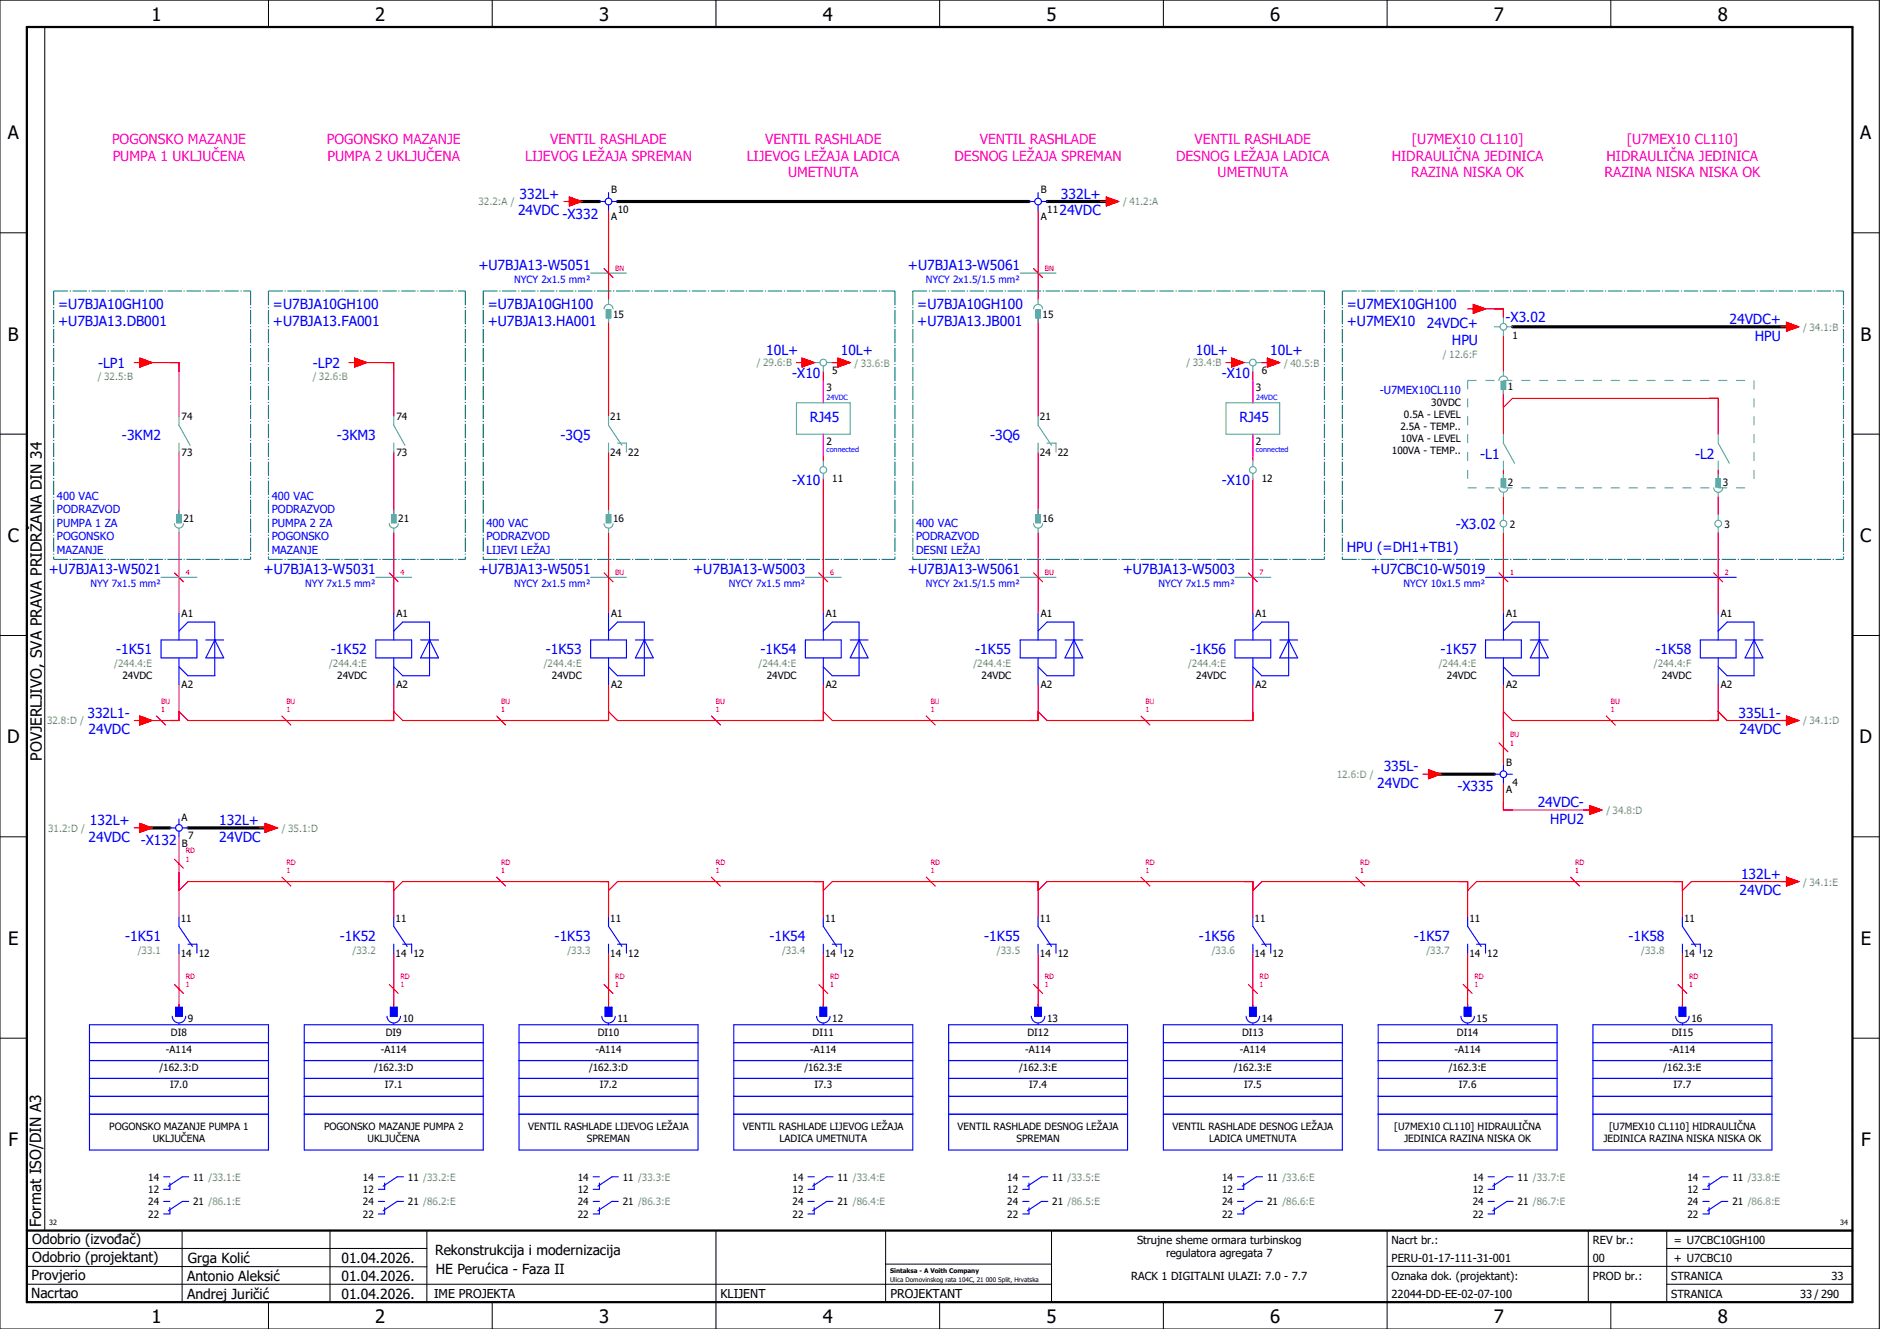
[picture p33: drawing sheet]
<svg xmlns="http://www.w3.org/2000/svg" width="420mm" height="297mm" viewBox="0 0 420 297" stroke-linecap="round" stroke-linejoin="round" font-family="sans-serif">
<defs><g id="words">
<g font-size="4.1">
<text x="33.9" y="4.7">1</text>
<text x="83.9" y="4.7">2</text>
<text x="133.9" y="4.7">3</text>
<text x="183.9" y="4.7">4</text>
<text x="233.9" y="4.7">5</text>
<text x="283.9" y="4.7">6</text>
<text x="333.9" y="4.7">7</text>
<text x="383.9" y="4.7">8</text>
<text x="1.8" y="31.2">A</text>
<text x="415.8" y="31.2">A</text>
<text x="1.8" y="76.2">B</text>
<text x="415.8" y="76.2">B</text>
<text x="1.8" y="121.2">C</text>
<text x="415.8" y="121.2">C</text>
<text x="1.6" y="166.2">D</text>
<text x="415.6" y="166.2">D</text>
<text x="1.8" y="211.2">E</text>
<text x="415.8" y="211.2">E</text>
<text x="1.9" y="256.2">F</text>
<text x="415.9" y="256.2">F</text>
<text x="33.9" y="295.7">1</text>
<text x="83.9" y="295.7">2</text>
<text x="133.9" y="295.7">3</text>
<text x="183.9" y="295.7">4</text>
<text x="233.9" y="295.7">5</text>
<text x="283.9" y="295.7">6</text>
<text x="333.9" y="295.7">7</text>
<text x="383.9" y="295.7">8</text>
</g>
<g font-size="3.4">
<text x="9.4" y="170" transform="rotate(-90 9.4 170)">POVJERLJIVO, SVA PRAVA PRIDRŽANA DIN 34</text>
<text x="9.2" y="274.3" transform="rotate(-90 9.2 274.3)">Format ISO/DIN A3</text>
</g>
<g font-size="3.1" fill="#f0f">
<text x="25" y="32.1">POGONSKO MAZANJE</text>
<text x="25.2" y="35.9">PUMPA 1 UKLJUČENA</text>
<text x="73" y="32.1">POGONSKO MAZANJE</text>
<text x="73.2" y="35.9">PUMPA 2 UKLJUČENA</text>
<text x="117.4" y="35.9">LIJEVOG LEŽAJA SPREMAN</text>
<text x="123" y="32.1">VENTIL RASHLADE</text>
<text x="166.9" y="35.9">LIJEVOG LEŽAJA LADICA</text>
<text x="171" y="32.1">VENTIL RASHLADE</text>
<text x="213.3" y="35.9">DESNOG LEŽAJA SPREMAN</text>
<text x="219" y="32.1">VENTIL RASHLADE</text>
<text x="262.8" y="35.9">DESNOG LEŽAJA LADICA</text>
<text x="267" y="32.1">VENTIL RASHLADE</text>
<text x="311" y="35.9">HIDRAULIČNA JEDINICA</text>
<text x="315.5" y="32.1">[U7MEX10 CL110]</text>
<text x="359" y="35.9">HIDRAULIČNA JEDINICA</text>
<text x="363.5" y="32.1">[U7MEX10 CL110]</text>
<text x="176.1" y="39.6">UMETNUTA</text>
<text x="272.1" y="39.6">UMETNUTA</text>
<text x="315.4" y="39.6">RAZINA NISKA OK</text>
<text x="358.6" y="39.6">RAZINA NISKA NISKA OK</text>
</g>
<g font-size="3.1" fill="#00f">
<text x="116.1" y="44.4">332L+</text>
<text x="237.1" y="44.4">332L+</text>
<text x="115.8" y="48.1">24VDC -X332</text>
<text x="236.8" y="48.1">24VDC</text>
<text x="106.9" y="60.4">+U7BJA13-W5051</text>
<text x="202.9" y="60.4">+U7BJA13-W5061</text>
<text x="13" y="69.1">=U7BJA10GH100</text>
<text x="61" y="69.1">=U7BJA10GH100</text>
<text x="109" y="69.1">=U7BJA10GH100</text>
<text x="205" y="69.1">=U7BJA10GH100</text>
<text x="301" y="69.1">=U7MEX10GH100</text>
<text x="336.5" y="72">-X3.02</text>
<text x="13" y="72.9">+U7BJA13.DB001</text>
<text x="61" y="72.9">+U7BJA13.FA001</text>
<text x="109" y="72.9">+U7BJA13.HA001</text>
<text x="205" y="72.9">+U7BJA13.JB001</text>
<text x="301" y="72.9">+U7MEX10</text>
<text x="318.9" y="73.3">24VDC+</text>
<text x="324.5" y="77">HPU</text>
<text x="386.5" y="72.4">24VDC+</text>
<text x="392.2" y="76.1">HPU</text>
<text x="21.9" y="82.2">-LP1</text>
<text x="69.9" y="82.2">-LP2</text>
<text x="171.2" y="79.3">10L+</text>
<text x="187.9" y="79.3">10L+</text>
<text x="267.2" y="79.3">10L+</text>
<text x="283.9" y="79.3">10L+</text>
<text x="177.1" y="84.5">-X10</text>
<text x="273.1" y="84.5">-X10</text>
<text x="181" y="94.4">RJ45</text>
<text x="277" y="94.4">RJ45</text>
<text x="27.3" y="98.3">-3KM2</text>
<text x="75.3" y="98.3">-3KM3</text>
<text x="125.3" y="98.3">-3Q5</text>
<text x="221.3" y="98.3">-3Q6</text>
<text x="330.8" y="102.5">-L1</text>
<text x="378.8" y="102.5">-L2</text>
<text x="177.1" y="108.5">-X10</text>
<text x="273.1" y="108.5">-X10</text>
<text x="325.4" y="118.3">-X3.02</text>
<text x="301" y="123.4">HPU (=DH1+TB1)</text>
<text x="10.9" y="128.4">+U7BJA13-W5021</text>
<text x="58.9" y="128.4">+U7BJA13-W5031</text>
<text x="106.9" y="128.4">+U7BJA13-W5051</text>
<text x="154.9" y="128.4">+U7BJA13-W5003</text>
<text x="202.9" y="128.4">+U7BJA13-W5061</text>
<text x="250.9" y="128.4">+U7BJA13-W5003</text>
<text x="306.3" y="128.4">+U7CBC10-W5019</text>
<text x="26" y="146.3">-1K51</text>
<text x="74" y="146.3">-1K52</text>
<text x="122" y="146.3">-1K53</text>
<text x="170" y="146.3">-1K54</text>
<text x="218" y="146.3">-1K55</text>
<text x="266" y="146.3">-1K56</text>
<text x="322" y="146.3">-1K57</text>
<text x="370" y="146.3">-1K58</text>
<text x="19.5" y="160.4">332L1-</text>
<text x="388.5" y="160.4">335L1-</text>
<text x="19.8" y="164.1">24VDC</text>
<text x="388.8" y="164.1">24VDC</text>
<text x="309.2" y="172.4">335L-</text>
<text x="307.8" y="176.1">24VDC</text>
<text x="325.7" y="176.8">-X335</text>
<text x="20.1" y="184.4">132L+</text>
<text x="49" y="184.4">132L+</text>
<text x="343.7" y="180.4">24VDC-</text>
<text x="346.5" y="184.1">HPU2</text>
<text x="19.8" y="188.1">24VDC</text>
<text x="31.4" y="188.8">-X132</text>
<text x="49" y="188.1">24VDC</text>
<text x="389.1" y="196.4">132L+</text>
<text x="388.8" y="200.1">24VDC</text>
<text x="28" y="210.3">-1K51</text>
<text x="76" y="210.3">-1K52</text>
<text x="124" y="210.3">-1K53</text>
<text x="172" y="210.3">-1K54</text>
<text x="220" y="210.3">-1K55</text>
<text x="268" y="210.3">-1K56</text>
<text x="316" y="210.3">-1K57</text>
<text x="364" y="210.3">-1K58</text>
</g>
<g font-size="3.1">
<text x="7.2" y="278.1">Odobrio (izvođač)</text>
<text x="97.2" y="280.5">Rekonstrukcija i modernizacija</text>
<text x="7.1" y="286.1">Provjerio</text>
<text x="7.2" y="282.1">Odobrio (projektant)</text>
<text x="41.8" y="286.2">Antonio Aleksić</text>
<text x="42" y="282.3">Grga Kolić</text>
<text x="76.3" y="282.3">01.04.2026.</text>
<text x="76.3" y="286.3">01.04.2026.</text>
<text x="97.4" y="284.8">HE Perućica - Faza II</text>
<text x="6.9" y="290">Nacrtao</text>
<text x="41.8" y="290.3">Andrej Juričić</text>
<text x="76.3" y="290.3">01.04.2026.</text>
</g>
<g font-size="2.7">
<text x="97" y="290.1">IME PROJEKTA</text>
<text x="161" y="290.1">KLIJENT</text>
<text x="199" y="290.1">PROJEKTANT</text>
</g>
<g font-size="2.5" fill="#00f">
<text x="308.3" y="88">-U7MEX10CL110</text>
<text x="12.7" y="111.7">400 VAC</text>
<text x="60.7" y="111.7">400 VAC</text>
<text x="12.7" y="114.7">PODRAZVOD</text>
<text x="12.7" y="117.7">PUMPA 1 ZA</text>
<text x="60.7" y="114.7">PODRAZVOD</text>
<text x="60.7" y="117.7">PUMPA 2 ZA</text>
<text x="108.7" y="117.7">400 VAC</text>
<text x="204.7" y="117.7">400 VAC</text>
<text x="12.7" y="120.7">POGONSKO</text>
<text x="12.7" y="123.7">MAZANJE</text>
<text x="60.7" y="120.7">POGONSKO</text>
<text x="60.7" y="123.7">MAZANJE</text>
<text x="108.7" y="120.7">PODRAZVOD</text>
<text x="108.7" y="123.7">LIJEVI LEŽAJ</text>
<text x="204.7" y="120.7">PODRAZVOD</text>
<text x="204.7" y="123.7">DESNI LEŽAJ</text>
</g>
<g font-size="2.5">
<text x="254.1" y="278">Strujne sheme ormara turbinskog</text>
<text x="260.6" y="281">regulatora agregata 7</text>
<text x="311" y="278">Nacrt br.:</text>
<text x="356" y="278">REV br.:</text>
<text x="374.1" y="278">= U7CBC10GH100</text>
<text x="252.8" y="286">RACK 1 DIGITALNI ULAZI: 7.0 - 7.7</text>
<text x="311" y="286">Oznaka dok. (projektant):</text>
<text x="311" y="282">PERU-01-17-111-31-001</text>
<text x="356" y="286">PROD br.:</text>
<text x="356" y="282">00</text>
<text x="373.5" y="286">STRANICA</text>
<text x="374.1" y="282.1">+ U7CBC10</text>
<text x="409.3" y="286">33</text>
<text x="311" y="290">22044-DD-EE-02-07-100</text>
<text x="373.5" y="290">STRANICA</text>
<text x="402.3" y="290">33 / 290</text>
</g>
<g font-size="2.2" fill="#7ca552">
<text x="106.9" y="45.9">32.2:A /</text>
<text x="251" y="45.9">/ 41.2:A</text>
<text x="403" y="73.9">/ 34.1:B</text>
<text x="169.2" y="81.9">/ 29.6:B</text>
<text x="191" y="81.9">/ 33.6:B</text>
<text x="265.2" y="81.9">/ 33.4:B</text>
<text x="287" y="81.9">/ 40.5:B</text>
<text x="322.5" y="80.1">/ 12.6:F</text>
<text x="21.9" y="85">/ 32.5:B</text>
<text x="69.9" y="85">/ 32.6:B</text>
<text x="25.5" y="149.2">/244.4:E</text>
<text x="73.5" y="149.2">/244.4:E</text>
<text x="121.5" y="149.2">/244.4:E</text>
<text x="169.5" y="149.2">/244.4:E</text>
<text x="217.5" y="149.2">/244.4:E</text>
<text x="265.5" y="149.2">/244.4:E</text>
<text x="321.5" y="149.2">/244.4:E</text>
<text x="369.6" y="149.2">/244.4:F</text>
<text x="10.5" y="161.9">32.8:D /</text>
<text x="403" y="161.9">/ 34.1:D</text>
<text x="298.8" y="173.9">12.6:D /</text>
<text x="10.8" y="185.9">31.2:D /</text>
<text x="63" y="185.9">/ 35.1:D</text>
<text x="359" y="181.9">/ 34.8:D</text>
<text x="403" y="197.9">/ 34.1:E</text>
<text x="30.8" y="213.2">/33.1</text>
<text x="78.8" y="213.2">/33.2</text>
<text x="126.8" y="213.2">/33.3</text>
<text x="174.8" y="213.2">/33.4</text>
<text x="222.8" y="213.2">/33.5</text>
<text x="270.8" y="213.2">/33.6</text>
<text x="318.8" y="213.2">/33.7</text>
<text x="366.8" y="213.2">/33.8</text>
</g>
<g font-size="2.2">
<text x="136.6" y="43.2">B</text>
<text x="138.1" y="47.6">10</text>
<text x="232.6" y="43.2">B</text>
<text x="234.1" y="47.6">11</text>
<text x="136.6" y="49.2">A</text>
<text x="232.6" y="49.2">A</text>
<text x="137" y="71.1">15</text>
<text x="233" y="71.1">15</text>
<text x="338" y="75.7">1</text>
<text x="186" y="83.7">5</text>
<text x="282" y="83.7">6</text>
<text x="184.7" y="87.5">3</text>
<text x="280.7" y="87.5">3</text>
<text x="337" y="87.1">1</text>
<text x="40.6" y="94">74</text>
<text x="88.6" y="94">74</text>
<text x="136.4" y="94">21</text>
<text x="232.4" y="94">21</text>
<text x="313.8" y="93.5">0.5A - LEVEL</text>
<text x="319.9" y="90.8">30VDC</text>
<text x="40.6" y="101.9">73</text>
<text x="88.6" y="101.9">73</text>
<text x="136.4" y="101.9">24</text>
<text x="140.4" y="101.9">22</text>
<text x="184.7" y="99.4">2</text>
<text x="232.4" y="101.9">24</text>
<text x="236.4" y="101.9">22</text>
<text x="280.7" y="99.4">2</text>
<text x="311.1" y="101.6">100VA - TEMP..</text>
<text x="313" y="96.2">2.5A - TEMP..</text>
<text x="313.1" y="98.9">10VA - LEVEL</text>
<text x="186" y="107.7">11</text>
<text x="282" y="107.7">12</text>
<text x="337" y="108.7">2</text>
<text x="385" y="108.7">3</text>
<text x="41" y="116.7">21</text>
<text x="89" y="116.7">21</text>
<text x="137" y="116.7">16</text>
<text x="233" y="116.7">16</text>
<text x="337.4" y="117.9">2</text>
<text x="385.4" y="117.9">3</text>
<text x="40.6" y="138">A1</text>
<text x="88.6" y="138">A1</text>
<text x="136.6" y="138">A1</text>
<text x="184.6" y="138">A1</text>
<text x="232.6" y="138">A1</text>
<text x="280.6" y="138">A1</text>
<text x="336.6" y="138">A1</text>
<text x="384.6" y="138">A1</text>
<text x="27.4" y="151.9">24VDC</text>
<text x="40.6" y="153.9">A2</text>
<text x="75.4" y="151.9">24VDC</text>
<text x="88.6" y="153.9">A2</text>
<text x="123.4" y="151.9">24VDC</text>
<text x="136.6" y="153.9">A2</text>
<text x="171.4" y="151.9">24VDC</text>
<text x="184.6" y="153.9">A2</text>
<text x="219.4" y="151.9">24VDC</text>
<text x="232.6" y="153.9">A2</text>
<text x="267.4" y="151.9">24VDC</text>
<text x="280.6" y="153.9">A2</text>
<text x="323.4" y="151.9">24VDC</text>
<text x="336.6" y="153.9">A2</text>
<text x="371.4" y="151.9">24VDC</text>
<text x="384.6" y="153.9">A2</text>
<text x="336.6" y="171.2">B</text>
<text x="336.6" y="177.2">A</text>
<text x="338.1" y="175.6">4</text>
<text x="40.6" y="183.4">A</text>
<text x="40.6" y="189.3">B</text>
<text x="42.1" y="187.6">7</text>
<text x="40.4" y="206">11</text>
<text x="88.4" y="206">11</text>
<text x="136.4" y="206">11</text>
<text x="184.4" y="206">11</text>
<text x="232.4" y="206">11</text>
<text x="280.4" y="206">11</text>
<text x="328.4" y="206">11</text>
<text x="376.4" y="206">11</text>
<text x="40.4" y="213.9">14</text>
<text x="44.4" y="213.9">12</text>
<text x="88.4" y="213.9">14</text>
<text x="92.4" y="213.9">12</text>
<text x="136.4" y="213.9">14</text>
<text x="140.4" y="213.9">12</text>
<text x="184.4" y="213.9">14</text>
<text x="188.4" y="213.9">12</text>
<text x="232.4" y="213.9">14</text>
<text x="236.4" y="213.9">12</text>
<text x="280.4" y="213.9">14</text>
<text x="284.4" y="213.9">12</text>
<text x="328.4" y="213.9">14</text>
<text x="332.4" y="213.9">12</text>
<text x="376.4" y="213.9">14</text>
<text x="380.4" y="213.9">12</text>
<text x="38.2" y="231.5">DI8</text>
<text x="42" y="228.4">9</text>
<text x="86.2" y="231.5">DI9</text>
<text x="90" y="228.4">10</text>
<text x="133.6" y="231.5">DI10</text>
<text x="138" y="228.4">11</text>
<text x="181.6" y="231.5">DI11</text>
<text x="186" y="228.4">12</text>
<text x="229.6" y="231.5">DI12</text>
<text x="234" y="228.4">13</text>
<text x="277.6" y="231.5">DI13</text>
<text x="282" y="228.4">14</text>
<text x="325.6" y="231.5">DI14</text>
<text x="330" y="228.4">15</text>
<text x="373.6" y="231.5">DI15</text>
<text x="378" y="228.4">16</text>
<text x="35.6" y="239.3">/162.3:D</text>
<text x="37.1" y="235.3">-A114</text>
<text x="83.6" y="239.3">/162.3:D</text>
<text x="85.1" y="235.3">-A114</text>
<text x="131.6" y="239.3">/162.3:D</text>
<text x="133.1" y="235.3">-A114</text>
<text x="179.8" y="239.3">/162.3:E</text>
<text x="181.1" y="235.3">-A114</text>
<text x="227.8" y="239.3">/162.3:E</text>
<text x="229.1" y="235.3">-A114</text>
<text x="275.8" y="239.3">/162.3:E</text>
<text x="277.1" y="235.3">-A114</text>
<text x="323.8" y="239.3">/162.3:E</text>
<text x="325.1" y="235.3">-A114</text>
<text x="371.8" y="239.3">/162.3:E</text>
<text x="373.1" y="235.3">-A114</text>
<text x="38" y="243.3">I7.0</text>
<text x="86" y="243.3">I7.1</text>
<text x="134" y="243.3">I7.2</text>
<text x="182" y="243.3">I7.3</text>
<text x="230" y="243.3">I7.4</text>
<text x="278" y="243.3">I7.5</text>
<text x="326" y="243.3">I7.6</text>
<text x="374" y="243.3">I7.7</text>
<text x="24.4" y="252.6">POGONSKO MAZANJE PUMPA 1</text>
<text x="34.1" y="255.3">UKLJUČENA</text>
<text x="72.4" y="252.6">POGONSKO MAZANJE PUMPA 2</text>
<text x="82.1" y="255.3">UKLJUČENA</text>
<text x="118" y="252.6">VENTIL RASHLADE LIJEVOG LEŽAJA</text>
<text x="131.2" y="255.3">SPREMAN</text>
<text x="166" y="252.6">VENTIL RASHLADE LIJEVOG LEŽAJA</text>
<text x="174.2" y="255.3">LADICA UMETNUTA</text>
<text x="214" y="252.6">VENTIL RASHLADE DESNOG LEŽAJA</text>
<text x="227.2" y="255.3">SPREMAN</text>
<text x="262" y="252.6">VENTIL RASHLADE DESNOG LEŽAJA</text>
<text x="270.2" y="255.3">LADICA UMETNUTA</text>
<text x="311.6" y="252.6">[U7MEX10 CL110] HIDRAULIČNA</text>
<text x="313.8" y="255.3">JEDINICA RAZINA NISKA OK</text>
<text x="358.3" y="255.3">JEDINICA RAZINA NISKA NISKA OK</text>
<text x="359.6" y="252.6">[U7MEX10 CL110] HIDRAULIČNA</text>
<text x="33.1" y="263.9">14</text>
<text x="43.2" y="263.9">11 /33.1:E</text>
<text x="81.1" y="263.9">14</text>
<text x="91.2" y="263.9">11 /33.2:E</text>
<text x="129.1" y="263.9">14</text>
<text x="139.2" y="263.9">11 /33.3:E</text>
<text x="177.1" y="263.9">14</text>
<text x="187.2" y="263.9">11 /33.4:E</text>
<text x="225.1" y="263.9">14</text>
<text x="235.2" y="263.9">11 /33.5:E</text>
<text x="273.1" y="263.9">14</text>
<text x="283.2" y="263.9">11 /33.6:E</text>
<text x="329.1" y="263.9">14</text>
<text x="339.2" y="263.9">11 /33.7:E</text>
<text x="377.1" y="263.9">14</text>
<text x="387.2" y="263.9">11 /33.8:E</text>
<text x="33.1" y="266.7">12</text>
<text x="33.1" y="269.4">24</text>
<text x="43.2" y="269.4">21 /86.1:E</text>
<text x="81.1" y="266.7">12</text>
<text x="81.1" y="269.4">24</text>
<text x="91.2" y="269.4">21 /86.2:E</text>
<text x="129.1" y="266.7">12</text>
<text x="129.1" y="269.4">24</text>
<text x="139.2" y="269.4">21 /86.3:E</text>
<text x="177.1" y="266.7">12</text>
<text x="177.1" y="269.4">24</text>
<text x="187.2" y="269.4">21 /86.4:E</text>
<text x="225.1" y="266.7">12</text>
<text x="225.1" y="269.4">24</text>
<text x="235.2" y="269.4">21 /86.5:E</text>
<text x="273.1" y="266.7">12</text>
<text x="273.1" y="269.4">24</text>
<text x="283.2" y="269.4">21 /86.6:E</text>
<text x="329.1" y="266.7">12</text>
<text x="329.1" y="269.4">24</text>
<text x="339.2" y="269.4">21 /86.7:E</text>
<text x="377.1" y="266.7">12</text>
<text x="377.1" y="269.4">24</text>
<text x="387.2" y="269.4">21 /86.8:E</text>
<text x="33.1" y="272.2">22</text>
<text x="81.1" y="272.2">22</text>
<text x="129.1" y="272.2">22</text>
<text x="177.1" y="272.2">22</text>
<text x="225.1" y="272.2">22</text>
<text x="273.1" y="272.2">22</text>
<text x="329.1" y="272.2">22</text>
<text x="377.1" y="272.2">22</text>
</g>
<g font-size="2.2" fill="#00f">
<text x="114.9" y="63.3">NYCY 2x1.5 mm²</text>
<text x="206.9" y="63.3">NYCY 2x1.5/1.5 mm²</text>
<text x="20.2" y="131.3">NYY 7x1.5 mm²</text>
<text x="68.2" y="131.3">NYY 7x1.5 mm²</text>
<text x="114.9" y="131.3">NYCY 2x1.5 mm²</text>
<text x="162.9" y="131.3">NYCY 7x1.5 mm²</text>
<text x="206.9" y="131.3">NYCY 2x1.5/1.5 mm²</text>
<text x="258.9" y="131.3">NYCY 7x1.5 mm²</text>
<text x="313.7" y="131.3">NYCY 10x1.5 mm²</text>
</g>
<g font-size="1.6" fill="#f00">
<text x="137.5" y="60.5">BN</text>
<text x="233.5" y="60.5">BN</text>
<text x="41.5" y="128.5">4</text>
<text x="89.5" y="128.5">4</text>
<text x="137.5" y="128.5">BU</text>
<text x="185.5" y="128.5">6</text>
<text x="233.5" y="128.5">BU</text>
<text x="281.5" y="128.5">7</text>
<text x="337.5" y="128.5">1</text>
<text x="385.5" y="128.5">2</text>
<text x="36" y="159.2">1</text>
<text x="36" y="157.3">BU</text>
<text x="64" y="159.2">1</text>
<text x="64" y="157.3">BU</text>
<text x="112" y="159.2">1</text>
<text x="112" y="157.3">BU</text>
<text x="160" y="159.2">1</text>
<text x="160" y="157.3">BU</text>
<text x="208" y="159.2">1</text>
<text x="208" y="157.3">BU</text>
<text x="256" y="159.2">1</text>
<text x="256" y="157.3">BU</text>
<text x="360" y="159.2">1</text>
<text x="360" y="157.3">BU</text>
<text x="337.5" y="166.7">1</text>
<text x="337.5" y="164.8">BU</text>
<text x="41.5" y="190.8">RD</text>
<text x="41.5" y="192.7">1</text>
<text x="64" y="195.2">1</text>
<text x="64" y="193.3">RD</text>
<text x="112" y="195.2">1</text>
<text x="112" y="193.3">RD</text>
<text x="160" y="195.2">1</text>
<text x="160" y="193.3">RD</text>
<text x="208" y="195.2">1</text>
<text x="208" y="193.3">RD</text>
<text x="256" y="195.2">1</text>
<text x="256" y="193.3">RD</text>
<text x="304" y="195.2">1</text>
<text x="304" y="193.3">RD</text>
<text x="352" y="195.2">1</text>
<text x="352" y="193.3">RD</text>
<text x="41.5" y="220.7">1</text>
<text x="41.5" y="218.8">RD</text>
<text x="89.5" y="220.7">1</text>
<text x="89.5" y="218.8">RD</text>
<text x="137.5" y="220.7">1</text>
<text x="137.5" y="218.8">RD</text>
<text x="185.5" y="220.7">1</text>
<text x="185.5" y="218.8">RD</text>
<text x="233.5" y="220.7">1</text>
<text x="233.5" y="218.8">RD</text>
<text x="281.5" y="220.7">1</text>
<text x="281.5" y="218.8">RD</text>
<text x="329.5" y="220.7">1</text>
<text x="329.5" y="218.8">RD</text>
<text x="377.5" y="220.7">1</text>
<text x="377.5" y="218.8">RD</text>
</g>
<g font-size="1.6" fill="#00f">
<text x="184.7" y="89.5">24VDC</text>
<text x="280.7" y="89.5">24VDC</text>
<text x="184.7" y="101">connected</text>
<text x="280.7" y="101">connected</text>
</g>
<g font-size="1.6">
<text x="11" y="273.7">32</text>
<text x="411.2" y="273.7">34</text>
</g>
<g font-size="1.4">
<text x="198.9" y="284.4">Sintaksa - A Voith Company</text>
<text x="198.9" y="286.4">Ulica Domovinskog rata 104C, 21 000 Split, Hrvatska</text>
</g>
</g></defs>
<g fill="none" stroke="#000" stroke-width=".22">
<path d="M0 0h420v297h-420zM10 6v269M60 0v6M110 0v6M160 0v6M210 0v6M260 0v6M310 0v6M360 0v6M0 52h6M414 52h6M0 97h6"/>
<path d="M414 97h6M0 142h6M414 142h6M414 176.3v87.4M0 187h6M414 187h6M0 232h6M414 232h6M6 279h89.4M40.7 275v16M73.7 274.9v16M95.4 275.1v16"/>
<path d="M160 275v22M197.9 275.1v16M310 275v22M355 275v16M372.5 279h41.5M372.5 275v16M414 275h-179v16M6 283l89.4 .1M6 287h229M60 291v6M110 291v6M197.9 282.5h37.1"/>
<path d="M210 291v6M260 291v6M310 283h104M360 291v6M372.5 287h41.5"/>
</g>
<path d="M6 6h408v285h-408zM6 275h408" fill="none" stroke="#000" stroke-width=".5"/>
<g fill="none" stroke="#f00" stroke-width=".25">
<path d="M126 45h1.3M127.3 44l2.7 1-2.7 1zM136 47v20M232 47v20M246 45h1.2M247.2 44l2.8 1-2.8 1zM135 60l2 2M136 71v22M231 60l2 2M232 71v22M328 69h1.2M329.2 68l2.8 1-2.8 1z"/>
<path d="M330 69h6v2M336 75v8M398 73h1.2M399.2 72l2.8 1-2.8 1zM30 81h1.3M31.3 80l2.7 1-2.7 1zM32 81h8v12M78 81h1.3M79.3 80l2.7 1-2.7 1zM80 81h8v12M178 81h1.2M179.2 80l2.8 1-2.8 1z"/>
<path d="M180 81h2M184 83v7M184 97v6M186 81h2M187.2 80l2.8 1-2.8 1zM274 81h1.2M275.2 80l2.8 1-2.8 1zM276 81h2M280 83v7M280 97v6M282 81h2M283.2 80l2.8 1-2.8 1z"/>
<path d="M336 87v10M336 91l2-2h46v8M40 101v14M40 119v18M88 101v14M88 119v18M136 101v14M136 119v18M184 107v30M232 101v14M232 119v18M280 107v30"/>
<path d="M336 105v2M336 111v4M336 119v18M384 105v2M384 111v4M384 119v18M39 128l2 2M87 128l2 2M135 128l2 2M183 128l2 2M231 128l2 2M279 128l2 2"/>
<path d="M335 128l2 2M383 128l2 2M40 153v8h-8M88 153v8h-46l-2-2M136 153v8h-46l-2-2M184 153v8h-46l-2-2M232 153v8h-46l-2-2M280 153v8h-46l-2-2M336 153v18M384 153v8h-46l-2-2M384 159l2 2h14M30 161h1.3"/>
<path d="M31.3 160l2.7 1-2.7 1zM35 160l2 2M63 160l2 2M111 160l2 2M159 160l2 2M207 160l2 2M255 160l2 2M318 173h1.3M319.3 172l2.7 1-2.7 1zM335 166l2 2M336 175v6h20M359 160l2 2"/>
<path d="M399.2 160l2.8 1-2.8 1zM30 185h1.3M31.3 184l2.7 1-2.7 1zM39 192l2 2M40 199l2-2h46v8M40 187v18M58 185h1.3M59.3 184l2.7 1-2.7 1zM63 196l2 2M88 199l2-2h46v8M111 196l2 2M136 199l2-2h46v8"/>
<path d="M159 196l2 2M184 199l2-2h46v8M207 196l2 2M232 199l2-2h46v8M255 196l2 2M280 199l2-2h46v8M303 196l2 2M328 199l2-2h46v8M351 196l2 2M355.3 180l2.7 1-2.7 1zM399.2 196l2.8 1-2.8 1zM400 197h-22l-2 2"/>
<path d="M40 213v12M88 213v12M136 213v12M184 213v12M232 213v12M280 213v12M328 213v12M376 213v12M39 220l2 2M87 220l2 2M135 220l2 2M183 220l2 2"/>
<path d="M231 220l2 2M279 220l2 2M327 220l2 2M375 220l2 2"/>
</g>
<path d="M128 45h6M138 45h92M234 45h14M338 73h62M320 173h14M32 185h6M42 185h18" fill="none" stroke="#000" stroke-width=".7"/>
<path d="M184 85v5M184 97v5M280 85v5M280 97v5" fill="none" stroke="#f0f" stroke-width=".25"/>
<g fill="none" stroke="#52a5a5" stroke-width=".25">
<path d="M132 61h8M135 69a1 1 0 0 1 1-1 1 1 0 0 1 1 1M135.5 69.2h1v1.8h-1zM136 67v1M136 71v1M228 61h8M231 69a1 1 0 0 1 1-1 1 1 0 0 1 1 1M231.5 69.2h1v1.8h-1zM232 67v1M232 71v1M334 73h1.3M336 71v1.3"/>
<path d="M336 73.8v1.2M336.8 73h1.2M40 93v2l2.5 4.5M40 99v2M88 93v2l2.5 4.5M88 99v2M136 93v2l3 4.5M136 99v2M138 99h2v2M178 90h12v7h-12zM182 81h1.3M184 81.8v1.2"/>
<path d="M184.8 81h1.2M232 93v2l3 4.5M232 99v2M234 99h2v2M274 90h12v7h-12zM278 81h1.3M280 81.8v1.2M280.8 81h1.2M335 85a1 1 0 0 1 1-1 1 1 0 0 1 1 1M335.5 85.2h1v1.8h-1zM336 97v2l2.5 4.5M336 83v1"/>
<path d="M336 87v1M384 97v2l2.5 4.5M39 117a1 1 0 0 0 1 1 1 1 0 0 0 1-1M39.5 115h1v1.8h-1zM40 114v1M40 118v1M87 117a1 1 0 0 0 1 1 1 1 0 0 0 1-1M87.5 115h1v1.8h-1zM88 114v1M88 118v1M135 117a1 1 0 0 0 1 1 1 1 0 0 0 1-1M135.5 115h1v1.8h-1z"/>
<path d="M136 114v1M136 118v1M184 103v1.3M184 105.8v1.2M231 117a1 1 0 0 0 1 1 1 1 0 0 0 1-1M231.5 115h1v1.8h-1zM232 114v1M232 118v1M280 103v1.3M280 105.8v1.2M335 109a1 1 0 0 0 1 1 1 1 0 0 0 1-1M335.5 107h1v1.8h-1z"/>
<path d="M336 103v2M336 106v1M336 110v1M336 115v1.3M336 117.8v1.2M383 109a1 1 0 0 0 1 1 1 1 0 0 0 1-1M383.5 107h1v1.8h-1zM384 103v2M384 106v1M384 110v1M384 115v1.3M384 117.8v1.2"/>
<path d="M36 129h8M84 129h8M132 129h8M180 129h8M228 129h8M276 129h8"/>
<circle cx="336" cy="73" r=".75"/>
<circle cx="184" cy="81" r=".75"/>
<circle cx="280" cy="81" r=".75"/>
<circle cx="184" cy="105" r=".75"/>
<circle cx="280" cy="105" r=".75"/>
<circle cx="336" cy="117" r=".75"/>
<circle cx="384" cy="117" r=".75"/>
</g>
<g fill="none" stroke="#00f" stroke-width=".25">
<path d="M134 45h1.3M136 43v1.3M136 45.8v1.2M136.8 45h1.2M230 45h1.3M232 43v1.3M232 45.8v1.2M232.8 45h1.2M40 137v6M88 137v6M136 137v6M184 137v6"/>
<path d="M232 137v6M280 137v6M332 129h56M336 137v6M384 137v6M36 143h8v4h-8zM40 147v6M40 141l2-2h6v12h-6l-2-2M46 143h4M48 143h.1M48 143l2 4h-4zM84 143h8v4h-8z"/>
<path d="M88 147v6M88 141l2-2h6v12h-6l-2-2M94 143h4M96 143h.1M96 143l2 4h-4zM132 143h8v4h-8zM136 147v6M136 141l2-2h6v12h-6l-2-2M142 143h4M144 143h.1M144 143l2 4h-4zM180 143h8v4h-8z"/>
<path d="M184 147v6M184 141l2-2h6v12h-6l-2-2M190 143h4M192 143h.1M192 143l2 4h-4zM228 143h8v4h-8zM232 147v6M232 141l2-2h6v12h-6l-2-2M238 143h4M240 143h.1M240 143l2 4h-4zM276 143h8v4h-8z"/>
<path d="M280 147v6M280 141l2-2h6v12h-6l-2-2M286 143h4M288 143h.1M288 143l2 4h-4zM332 143h8v4h-8zM336 141l2-2h6v12h-6l-2-2M336 147v6M342 143h4M344 143h.1M344 143l2 4h-4zM380 143h8v4h-8z"/>
<path d="M384 141l2-2h6v12h-6l-2-2M384 147v6M390 143h4M392 143h.1M392 143l2 4h-4zM334 173h1.3M336 171v1.3M336 173.8v1.2M336.8 173h1.2M38 185h1.3M40 183v1.3M40 185.8v1.2"/>
<path d="M40.8 185h1.2M40 205v2l3 4.5M40 211v2M42 211h2v2M88 205v2l3 4.5M88 211v2M90 211h2v2M136 205v2l3 4.5M136 211v2M138 211h2v2M184 205v2l3 4.5M184 211v2"/>
<path d="M186 211h2v2M232 205v2l3 4.5M232 211v2M234 211h2v2M280 205v2l3 4.5M280 211v2M282 211h2v2M328 205v2l3 4.5M328 211v2M330 211h2v2M376 205v2l3 4.5M376 211v2"/>
<path d="M378 211h2v2M20 237h40M20 229h40v28h-40zM20 233h40M38.5 227.1a1.5 1.5 0 0 0 1.5 1.5 1.5 1.5 0 0 0 1.5-1.5M39.3 225.1h1.5v2h-1.5zM40 228.7v.3M68 237h40M68 233h40M68 229h40v28h-40zM86.5 227.1a1.5 1.5 0 0 0 1.5 1.5 1.5 1.5 0 0 0 1.5-1.5M87.3 225.1h1.5v2h-1.5z"/>
<path d="M88 228.7v.3M116 237h40M116 233h40M116 229h40v28h-40zM134.5 227.1a1.5 1.5 0 0 0 1.5 1.5 1.5 1.5 0 0 0 1.5-1.5M135.3 225.1h1.5v2h-1.5zM136 228.7v.3M164 237h40M164 233h40M164 229h40v28h-40zM182.5 227.1a1.5 1.5 0 0 0 1.5 1.5 1.5 1.5 0 0 0 1.5-1.5M183.3 225.1h1.5v2h-1.5z"/>
<path d="M184 228.7v.3M212 237h40M212 233h40M212 229h40v28h-40zM230.5 227.1a1.5 1.5 0 0 0 1.5 1.5 1.5 1.5 0 0 0 1.5-1.5M231.3 225.1h1.5v2h-1.5zM232 228.7v.3M260 237h40M260 233h40M260 229h40v28h-40zM278.5 227.1a1.5 1.5 0 0 0 1.5 1.5 1.5 1.5 0 0 0 1.5-1.5M279.3 225.1h1.5v2h-1.5z"/>
<path d="M280 228.7v.3M308 237h40M308 233h40M308 229h40v28h-40zM326.5 227.1a1.5 1.5 0 0 0 1.5 1.5 1.5 1.5 0 0 0 1.5-1.5M327.3 225.1h1.5v2h-1.5zM328 228.7v.3M356 237h40M356 233h40M356 229h40v28h-40zM374.5 227.1a1.5 1.5 0 0 0 1.5 1.5 1.5 1.5 0 0 0 1.5-1.5M375.2 225.1h1.5v2h-1.5z"/>
<path d="M376 228.7v.3M20 249h40M20 245h40M20 241h40M68 249h40M68 245h40M68 241h40M116 249h40M116 245h40M116 241h40M164 249h40M164 245h40"/>
<path d="M164 241h40M212 249h40M212 245h40M212 241h40M260 249h40M260 245h40M260 241h40M308 249h40M308 245h40M308 241h40M356 249h40M356 245h40"/>
<path d="M356 241h40M36.6 263h1.4M36.6 268.5h1.4M38 264.4v1.4h-1.4M38 269.9v1.4h-1.4M42.2 263h-1.4l-3.2 2.1M42.2 268.5h-1.4l-3.2 2.1M84.6 263h1.4M84.6 268.5h1.4M86 264.4v1.4h-1.4M86 269.9v1.4h-1.4M90.2 263h-1.4l-3.2 2.1"/>
<path d="M90.2 268.5h-1.4l-3.2 2.1M132.6 263h1.4M132.6 268.5h1.4M134 264.4v1.4h-1.4M134 269.9v1.4h-1.4M138.2 263h-1.4l-3.2 2.1M138.2 268.5h-1.4l-3.2 2.1M180.6 263h1.4M180.6 268.5h1.4M182 264.4v1.4h-1.4M182 269.9v1.4h-1.4M186.2 263h-1.4l-3.2 2.1"/>
<path d="M186.2 268.5h-1.4l-3.2 2.1M228.6 263h1.4M228.6 268.5h1.4M230 264.4v1.4h-1.4M230 269.9v1.4h-1.4M234.2 263h-1.4l-3.2 2.1M234.2 268.5h-1.4l-3.2 2.1M276.6 263h1.4M276.6 268.5h1.4M278 264.4v1.4h-1.4M278 269.9v1.4h-1.4M282.2 263h-1.4l-3.2 2.1"/>
<path d="M282.2 268.5h-1.4l-3.2 2.1M332.6 263h1.4M332.6 268.5h1.4M334 264.4v1.4h-1.4M334 269.9v1.4h-1.4M338.2 263h-1.4l-3.2 2.1M338.2 268.5h-1.4l-3.2 2.1M380.6 263h1.4M380.6 268.5h1.4M382 264.4v1.4h-1.4M382 269.9v1.4h-1.4M386.2 263h-1.4l-3.2 2.1"/>
<path d="M386.2 268.5h-1.4l-3.2 2.1"/>
<circle cx="136" cy="45" r=".75"/>
<circle cx="232" cy="45" r=".75"/>
<circle cx="336" cy="173" r=".75"/>
<circle cx="40" cy="185" r=".75"/>
</g>
<g fill="#00f" stroke="#00f" stroke-width=".22">
<path d="M39.3 225.1h1.5v2h-1.5z"/>
<path d="M87.3 225.1h1.5v2h-1.5z"/>
<path d="M135.3 225.1h1.5v2h-1.5z"/>
<path d="M183.3 225.1h1.5v2h-1.5z"/>
<path d="M231.3 225.1h1.5v2h-1.5z"/>
<path d="M279.3 225.1h1.5v2h-1.5z"/>
<path d="M327.3 225.1h1.5v2h-1.5z"/>
<path d="M375.2 225.1h1.5v2h-1.5z"/>
</g>
<g fill="none" stroke="#007f7f" stroke-width=".25" stroke-dasharray="3.2 .4 .3 .4" stroke-linecap="butt">
<path d="M12 65h44M12 65v60M56 65v60M60 65h44M60 65v60M104 65v60M108 65h92M108 65v60M200 65v60M204 65h92M204 65v60M296 65v60"/>
<path d="M300 65h112M300 65v60M412 65v60M12 125h44M60 125h44M108 125h92M204 125h92M300 125h112"/>
</g>
<g fill="#52a5a5" stroke="#52a5a5" stroke-width=".22">
<path d="M39.5 115h1v1.8h-1z"/>
<path d="M87.5 115h1v1.8h-1z"/>
<path d="M135.5 69.2h1v1.8h-1z"/>
<path d="M135.5 115h1v1.8h-1z"/>
<path d="M231.5 69.2h1v1.8h-1z"/>
<path d="M231.5 115h1v1.8h-1z"/>
<path d="M335.5 85.2h1v1.8h-1z"/>
<path d="M335.5 107h1v1.8h-1z"/>
<path d="M383.5 107h1v1.8h-1z"/>
</g>
<path d="M328 85h64M328 85v24M392 85v24M328 109h64" fill="none" stroke="#52a5a5" stroke-width=".25" stroke-dasharray="2 2" stroke-linecap="butt"/>
<g fill="#f00" stroke="#f00" stroke-width=".22">
<path d="M31.3 184l2.7 1-2.7 1z"/>
<path d="M59.3 184l2.7 1-2.7 1z"/>
<path d="M399.2 196l2.8 1-2.8 1z"/>
<path d="M31.3 160l2.7 1-2.7 1z"/>
<path d="M127.3 44l2.7 1-2.7 1z"/>
<path d="M247.2 44l2.8 1-2.8 1z"/>
<path d="M319.3 172l2.7 1-2.7 1z"/>
<path d="M399.2 160l2.8 1-2.8 1z"/>
<path d="M31.3 80l2.7 1-2.7 1z"/>
<path d="M79.3 80l2.7 1-2.7 1z"/>
<path d="M329.2 68l2.8 1-2.8 1z"/>
<path d="M399.2 72l2.8 1-2.8 1z"/>
<path d="M355.3 180l2.7 1-2.7 1z"/>
<path d="M187.2 80l2.8 1-2.8 1z"/>
<path d="M179.2 80l2.8 1-2.8 1z"/>
<path d="M283.2 80l2.8 1-2.8 1z"/>
<path d="M275.2 80l2.8 1-2.8 1z"/>
</g>
<use href="#words"/>
</svg>
